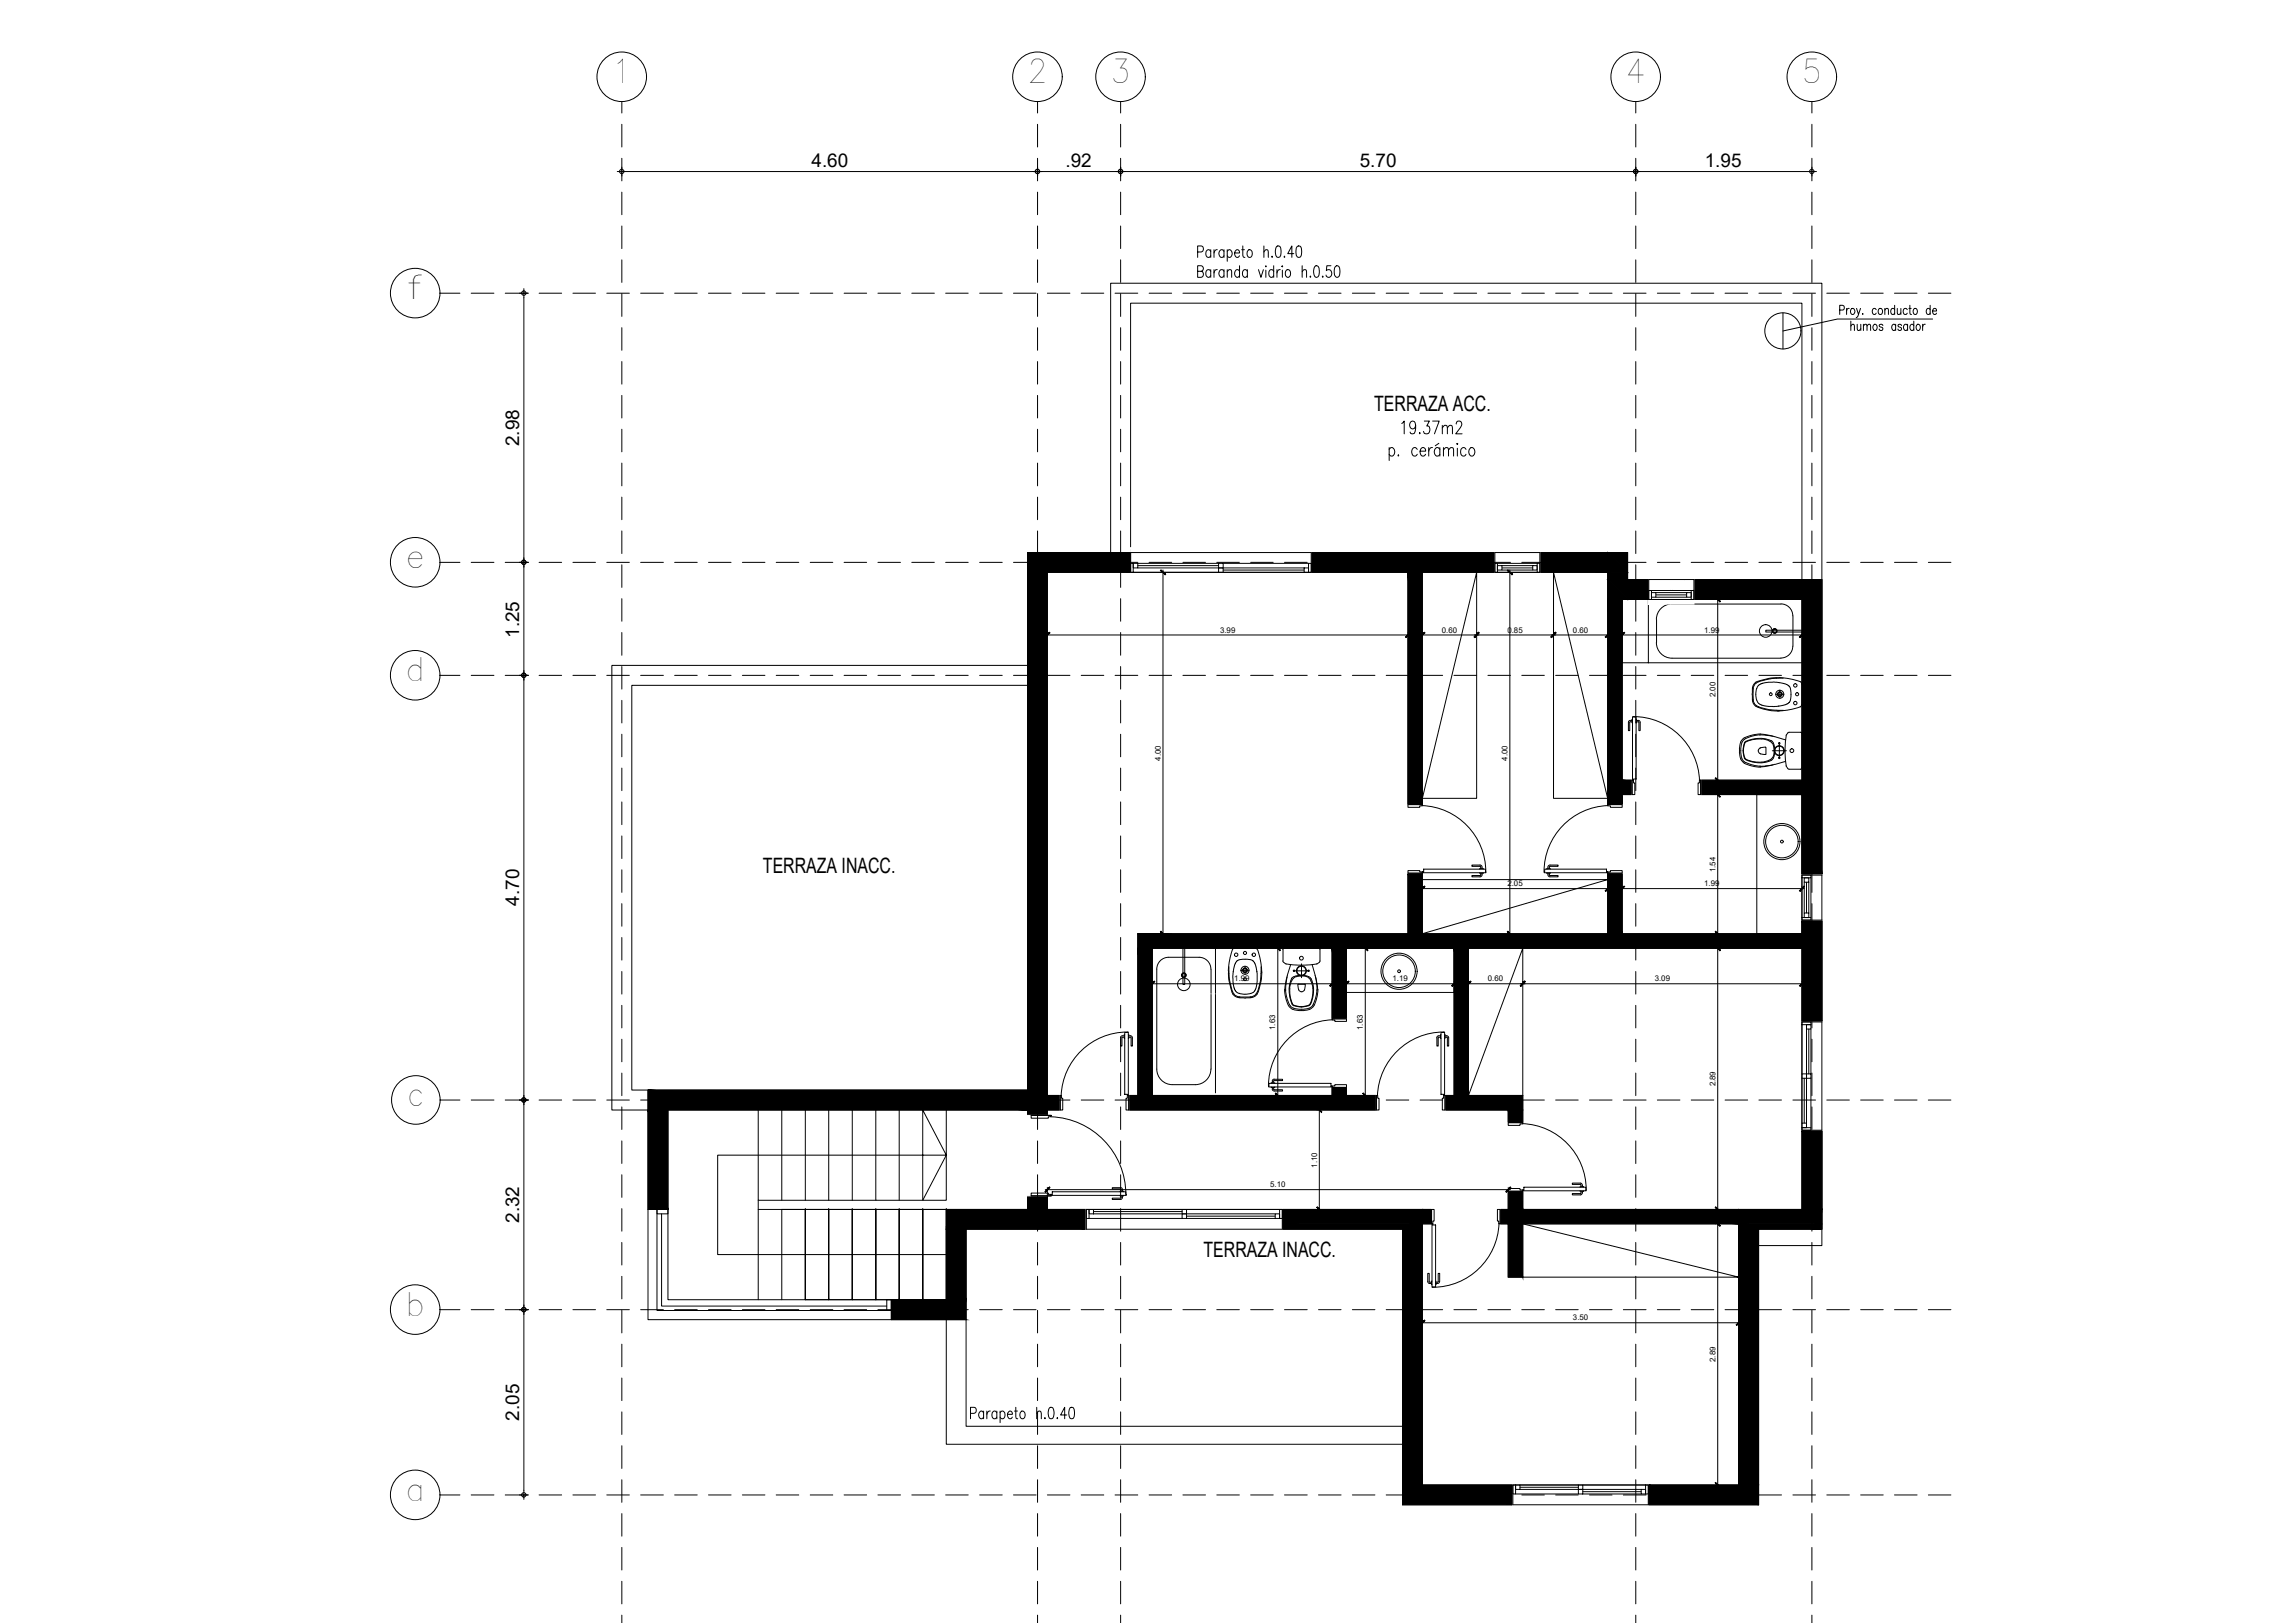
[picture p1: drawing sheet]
<svg xmlns="http://www.w3.org/2000/svg" width="594mm" height="420mm" viewBox="0 0 594 420" stroke-linecap="round" stroke-linejoin="round" font-family="sans-serif">
<defs><g id="words">
<g font-size="8.4">
<text x="158.3" y="21.4">1</text>
<text x="266" y="21.4">2</text>
<text x="287.5" y="21.4">3</text>
<text x="420.8" y="21.4">4</text>
<text x="466.4" y="21.4">5</text>
<text x="104.9" y="77.5">f</text>
<text x="104.9" y="147.2">e</text>
<text x="104.9" y="176.4">d</text>
<text x="105.3" y="286.3">c</text>
<text x="104.9" y="340.6">b</text>
<text x="104.9" y="388.5">a</text>
</g>
<g font-size="5.5">
<text x="355.7" y="106.4">TERRAZA ACC.</text>
<text x="197.5" y="226">TERRAZA INACC.</text>
<text x="311.5" y="325.3">TERRAZA INACC.</text>
</g>
<g font-size="4.9">
<text x="210.1" y="43.2">4.60</text>
<text x="275.8" y="43.2">.92</text>
<text x="352" y="43.2">5.70</text>
<text x="441.3" y="43.2">1.95</text>
<text x="134.4" y="115.5" transform="rotate(-90 134.4 115.5)">2.98</text>
<text x="134.4" y="165.1" transform="rotate(-90 134.4 165.1)">1.25</text>
<text x="134.4" y="234.5" transform="rotate(-90 134.4 234.5)">4.70</text>
<text x="134.4" y="316.6" transform="rotate(-90 134.4 316.6)">2.32</text>
<text x="134.4" y="367.7" transform="rotate(-90 134.4 367.7)">2.05</text>
</g>
<g font-size="2">
<text x="315.8" y="163.7">3.99</text>
<text x="373.2" y="163.7">0.60</text>
<text x="390.2" y="163.7">0.85</text>
<text x="407.2" y="163.7">0.60</text>
<text x="441.1" y="163.7">1.99</text>
<text x="444" y="180.6" transform="rotate(-90 444 180.6)">2.00</text>
<text x="300.5" y="196.9" transform="rotate(-90 300.5 196.9)">4.00</text>
<text x="390.2" y="196.9" transform="rotate(-90 390.2 196.9)">4.00</text>
<text x="444" y="225.8" transform="rotate(-90 444 225.8)">1.54</text>
<text x="390.2" y="229.4">2.05</text>
<text x="441.1" y="229.4">1.99</text>
<text x="319.5" y="254">1.99</text>
<text x="360.4" y="254">1.19</text>
<text x="385.2" y="254">0.60</text>
<text x="428.3" y="254">3.09</text>
<text x="330.1" y="266.6" transform="rotate(-90 330.1 266.6)">1.63</text>
<text x="352.8" y="266.6" transform="rotate(-90 352.8 266.6)">1.63</text>
<text x="444" y="281.3" transform="rotate(-90 444 281.3)">2.89</text>
<text x="340.9" y="302.3" transform="rotate(-90 340.9 302.3)">1.10</text>
<text x="328.8" y="307.3">5.10</text>
<text x="407.2" y="341.8">3.50</text>
<text x="444" y="352.6" transform="rotate(-90 444 352.6)">2.89</text>
</g>
</g></defs>
<!-- layer: 01MUEBLES251 -->
<g fill="none" stroke="#000" stroke-width=".26">
<path d="M461.5 81v9.3M287.5 143v-69.7h184.1v249.2h-16.4M292.7 143v-64.5h173.7v71.5M382.2 148.2v58.5h-14zM402.1 148.2l14.1 58.5h-14.1zM419.9 155.2h6.8v16.4h-6.8zM426.7 155.2h39.7M464.1 159.4a3.1 3.1 0 0 0-3.1-3.1l-28.2 .1a4 4 0 0 0-4 4M464.1 159.4v7.9M266 172.3h-107.6v115.1h9.3M266 177.4h-102.5v104.8h4.2M426.7 171.6h39.7"/>
<path d="M428.8 160.4v5.9a4 4 0 0 0 4 4.1h28.2M453.8 179.7h.1M454.7 178.2a5.4 5.4 0 0 0 0 3.1M455.1 176.4a2.71 2.71 0 0 0-1.5 2.8v.9a3.1 3.1 0 0 0 1.1 2.9 15 15 0 0 0 11.3 0M460.3 176.7l1.8 .3 .9 .5 .4 .5 .2 1.2v1.5l-.4 1.1-.9 .6-2 .4M460.5 176.7l-2.8-.1-1.5 .3-1 .5-.4 .9M460.5 175.5h-2l-3.4 .9M460.5 175.4a16.4 16.4 0 0 1 5.7 1.2l.2 .5M461.6 175.6l-3.4 .1-2.3 .6a2.36 2.36 0 0 0-2.1 2.4v2.2a2.04 2.04 0 0 0 .7 1.7M464.1 167.3a3.1 3.1 0 0 1-3.1 3M466.4 163.2h-9.3v.4h9.3M466.4 177.1v5.3"/>
<path d="M450.6 196.5a5.1 5.1 0 0 0 4.5 2.1h.6M450.9 192.2a6 6 0 0 0 .4 4.8l.6 .4M451.2 194.3l.4 1.9M451.5 196.2l.5 .5M451.6 192.4l-.4 1.9M451.6 192.4a5.2 5.2 0 0 0 0 3.8M451.9 197.4l2.1 .7 1.7 .3M452 196.7l2.3 .7M454.3 191.2a4.1 4.1 0 0 0-2.8 1.2M454.3 191.3a6.7 6.7 0 0 1 4.4 .6M454.6 182.6l.7 .4M454.8 181.2l.3 .7 1 .7 1.6 .3 2.8-.1"/>
<path d="M455.1 194.4a1.53 1.53 0 0 0 2 .8M455.3 183l2.9 .8 3.4 .1M455.5 190.3l3.5 .3M455.6 193.6l-.3 .3-.2 .5M455.6 195.2h.1M455.7 193.6h-.1M455.7 190.2a6.4 6.4 0 0 0-4.6 1.7l-.2 .3M456.1 191.3l1.9 .5M456.1 191.3a7.2 7.2 0 0 0-4.4 1l-.1 .1M457.1 193.5l-1.4 .1M457.1 193.5v1.7M458 191.8l.6 .5 .5 .6"/>
<path d="M458.7 191.9l.3 .4M458.8 194.4h3.6M459 198l-3.5 .4M459 192.9l.1 .4a2.83 2.83 0 0 1-2.6 3.9 7 7 0 0 1-4.8-.9l-.1-.2M459 192.4l.4 1.9M459.4 194.3a2.54 2.54 0 0 1-2.6 3.1h-2.5M460.6 184l-.5 .1M460.6 192.5v3.7M462.2 197.1l-4 1.1-2.5 .3M462.3 191.6l-2.9-.9a9 9 0 0 0-8.4 .8 6.3 6.3 0 0 0-.4 5M462.3 198.2l.1 .2M462.4 190.5l-.3 3.1 .3 4.6"/>
<path d="M462.4 190.3l-.1 .1M462.4 198.4l.4 .6M462.8 199l.3 .1M463.1 189.6l-.7 .6M463.1 189.6l3.2 .1M466.3 199l-3.2 .1M466.4 189.7l.1 .3M466.4 182.4l-.4 .6M466.4 189.9v9.1M454.8 205.7h11.6v36h-11.6zM368.2 227.7h48l-48 14M298.3 245.5v37.4"/>
<path d="M302.5 247.8a3.1 3.1 0 0 0-3.1 3.1v25.9a4 4 0 0 0 4.1 4h5.9a4 4 0 0 0 4.1-4v-19.4M302.5 247.8h7.9a3.1 3.1 0 0 1 3.1 3.1v6.3M306.2 245.5v9.3h.5v-9.3M314.6 245.5v11.7M314.6 257.4v25.5M318 251.4a15.9 15.9 0 0 0 1.1 5.9M318.1 250.3v1.7M318.1 252l.1 1.5M318.2 253.5l.8 3.1M319 256.6l.4 .7M319.1 257.3l.9 .8 .9 .2M319.2 251.6l.3-1.7 .6-1 .5-.4 1.1-.2 2 .1 .6 .3 .7 1.1 .3 1.8"/>
<path d="M319.2 251.5l-.1 1.7 .3 2.5 .6 1.1 .8 .4M319.4 257.3l.6 .5 .8 .3M320.7 257.2a5.4 5.4 0 0 0 3.1 0M320.8 258l.1 .1M320.9 258.3h2.7M322.3 258.1h.1M323.8 258l-2.8 .1M325.1 257.3l-.6 .5-.7 .3M325.3 251.5l.1 2.6-.2 1.6-.4 .9-1 .6M325.5 245.9l-.6-.5-5.5 .1a10.8 10.8 0 0 0-1.4 5.2v.7M325.5 256.6l-.4 .7M325.5 245.9a19.2 19.2 0 0 1 1.1 5.5"/>
<path d="M325.7 256.8a2.08 2.08 0 0 1-2.1 1.5M326.3 253.5l-.7 3.2M326.4 250.3l-.1 3.2M326.6 251.3v.5M326.6 251.4l-.1 2-.8 3.4M332.1 248.8l.2 .3M332.1 245.8v3M332.3 249.1l.5 .4M332.5 245.5h8.8M332.5 256.2a8.4 8.4 0 0 0 1.5 4.7 6.3 6.3 0 0 0 5.1 .4M332.5 245.4l-.3 .1-.1 .3M332.8 256.2a6.4 6.4 0 0 0 1.7 4.6 6.6 6.6 0 0 0 4.4 .2"/>
<path d="M332.8 249.5l.2 .1M332.9 254.8l-.1 1.6M333.2 252.9l-.3 1.8M333.3 252.5l-.7 3.7M333.9 255.8l.1 2.4 .6 1.6M334.1 249.7l-.9 2.8M334.3 253.4a4.1 4.1 0 0 1 5.1 0 8.2 8.2 0 0 1-.1 6.5M334.3 253.4a8 8 0 0 0 .4 6.9l.2 .1M334.3 253.9l-.5 1.9M334.6 259.9a4.2 4.2 0 0 0 4.1 .3M335.1 251.3h3.6M336.1 254.8l.1 1.4"/>
<path d="M336.1 254.8h1.7M336.2 256.2a.81 .81 0 0 0 .7 .5 .81 .81 0 0 0 .8-.5M336.9 252.7a2.19 2.19 0 0 0-2.5 1.2M336.9 252.7a2.44 2.44 0 0 1 2.8 2.3l.2 .8M336.9 249.5v3.6M337.7 256.2v.1M337.8 254.8l-.1 1.4M339.1 259.9l-.4 .4M339.2 259.9l-.5 .5M339.7 249.7l.8 2.8M339.8 255.8l-.1 2.4-.5 1.6M340.4 252.5l.7 3.7"/>
<path d="M340.5 252.9l.3 1.8M340.8 254.8l.1 1.6M340.9 256.2a6.8 6.8 0 0 1-1.7 4.6l-.2 .2M341 249.5l-3.3 .4-4.7-.3M341.2 256.2a6.9 6.9 0 0 1-1.8 4.9l-.3 .2M341.3 245.4l.3 .1M341.5 249.1l-.5 .4M341.6 245.6l.1 .2M341.7 245.8v3l-.2 .3M348.5 245.5h27.9v11.4h-27.9zM338.7 260.3a5.2 5.2 0 0 1-3.8 0M380.1 283.6l14.1-38.1v38.1"/>
<path d="M394.2 316.8l55.9 13.8h-55.9M245 341.6v32.3h118.1M250.1 341.6v27.6h113"/>
<circle cx="461.5" cy="85.7" r="4.7"/>
<circle cx="457.1" cy="163.3" r="1.63"/>
<circle cx="458.4" cy="179.7" r=".36"/>
<circle cx="459.4" cy="163.3" r=".61"/>
<circle cx="459.4" cy="163.3" r=".53"/>
<circle cx="459.4" cy="163.3" r=".49"/>
<circle cx="460.7" cy="179.7" r="1.04"/>
<circle cx="460.7" cy="179.7" r=".53"/>
<circle cx="464.7" cy="177.4" r=".44"/>
<circle cx="465.2" cy="179.7" r=".4"/>
<circle cx="460.6" cy="194.3" r="1.29"/>
<circle cx="460.6" cy="194.3" r="1.16"/>
<circle cx="460.6" cy="196.2" r=".19"/>
<circle cx="460.6" cy="192.4" r=".19"/>
<circle cx="463.8" cy="194.3" r=".49"/>
<circle cx="464.7" cy="182" r=".44"/>
<circle cx="461.3" cy="217.9" r="4.7"/>
<circle cx="461.3" cy="217.9" r="4.2"/>
<circle cx="461.3" cy="217.9" r=".36"/>
<circle cx="306.4" cy="252.5" r=".61"/>
<circle cx="306.4" cy="252.5" r=".49"/>
<circle cx="306.4" cy="252.5" r=".53"/>
<circle cx="306.4" cy="254.8" r="1.63"/>
<circle cx="320" cy="247.2" r=".44"/>
<circle cx="322.3" cy="253.5" r=".36"/>
<circle cx="322.3" cy="246.7" r=".4"/>
<circle cx="322.3" cy="251.2" r=".53"/>
<circle cx="322.3" cy="251.2" r="1.04"/>
<circle cx="324.6" cy="247.2" r=".44"/>
<circle cx="335" cy="251.3" r=".19"/>
<circle cx="336.9" cy="248.1" r=".49"/>
<circle cx="336.9" cy="251.3" r="1.16"/>
<circle cx="336.9" cy="251.3" r="1.29"/>
<circle cx="338.7" cy="251.3" r=".19"/>
<circle cx="362.2" cy="251.4" r="4.7"/>
<circle cx="362.2" cy="251.4" r="4.2"/>
<circle cx="362.2" cy="251.4" r=".36"/>
</g>
<!-- layer: 0-VISTA 2 -->
<g fill="none" stroke="#000" stroke-width=".26">
<path d="M196.3 287.4v23.3h30.4M202.4 287.4v23.3M208.5 287.4v23.3M214.5 287.4v23.3M220.6 287.4v23.3M226.7 287.4v23.3h12.2l6.1-11.7M232.8 287.4v23.3M245 287.4v23.3h-6.1v-23.3l6.1 11.6h-59.2v25.8h59.2M196.3 313.1h48.7M196.3 310.7v25.8M208.5 313.1h.1M208.5 313.1v23.4h6"/>
<path d="M208.5 313.1h6v23.4M208.5 313.1v23.4M214.5 313.1h.1M214.5 313.1v23.4h6.1M214.5 313.1h6.1v23.4M214.5 313.1v23.4M220.6 313.1h.1M220.6 313.1v23.4h6.1M220.6 313.1h6.1v23.4M220.6 313.1v23.4M226.7 313.1v23.4h6.1M226.7 313.1h.1"/>
<path d="M226.7 313.1h6.1v23.4M226.7 313.1v23.4M232.8 313.1v23.4h6.1M232.8 313.1h.1M232.8 313.1h6.1v23.4M232.8 313.1v23.4M238.9 313.1h6.1v23.4h-6.1v-23.4v23.4M238.9 313.1h.1M245 313.1h.1M202.4 336.5v-23.4h6.1v23.4M208.5 336.5h.1M214.5 336.5h.1"/>
<path d="M220.6 336.5h.1M226.7 336.5h.1M232.8 336.5h.1M238.9 336.5h.1"/>
</g>
<!-- layer: 01MUEBLES251-RefEdit0 -->
<g fill="none" stroke="#000" stroke-width=".26">
<path d="M459.7 179.7h2.1M460.7 178.7v2.1M321.2 251.2h2.2M322.3 250.1v2.2"/>
<circle cx="460.7" cy="179.7" r=".61"/>
<circle cx="460.7" cy="179.7" r=".49"/>
<circle cx="322.3" cy="251.2" r=".61"/>
<circle cx="322.3" cy="251.2" r=".49"/>
</g>
<!-- layer: 0-TEXTO -->
<g fill="none" stroke="#000" stroke-width=".26">
<path d="M310 65.2h1a.82 .82 0 0 0 .5-.7 .82 .82 0 0 0-.5-.8h-1v2.9M310 70.2l1.3-.1 .2-.5-.2-.6-1.3-.2v3h1a.82 .82 0 0 0 .5-.8 .82 .82 0 0 0-.5-.8M313.4 65.1l-.4-.5a1.01 1.01 0 0 0-.9 1 1.01 1.01 0 0 0 .9 1l.4-.4M313.4 70.2l-.2-.3a.94 .94 0 0 0-1.1 .6 .94 .94 0 0 0 .3 1.1l.6 .2 .4-.4M313.4 64.6v2M313.4 69.8v2M314.3 64.6v2M314.3 69.8v2M315.1 64.6a.85 .85 0 0 0-.8 .9M315.1 69.8a.77 .77 0 0 0-.8 .9M316.8 65.1l-.4-.5a1 1 0 0 0-.9 1 1 1 0 0 0 .9 1l.4-.4M316.8 70.2l-.4-.4a1 1 0 0 0-.9 1 1 1 0 0 0 .9 1l.4-.4"/>
<path d="M316.8 64.6v2M316.8 69.8v2M317.7 65.1l.4-.5a1.01 1.01 0 0 1 .9 1 1.01 1.01 0 0 1-.9 1l-.4-.4M317.7 70.4l.5-.6 .5 .1 .1 1.9M317.7 64.6v3M317.7 69.8v2M319.6 65.5h1.3l-.1-.6a.5 .5 0 0 0-.9-.1 1.05 1.05 0 0 0-.3 1.1 1.05 1.05 0 0 0 .8 .7l.5-.4M320.9 70.2l-.5-.4a1.01 1.01 0 0 0-.8 1 1.01 1.01 0 0 0 .8 1l.5-.4M320.9 68.8v3M321.4 64.6h.7M321.7 63.7v2.4l.1 .4 .5 .1M322.9 70.2l-.4-.4a1.01 1.01 0 0 0-.9 1 1.01 1.01 0 0 0 .9 1l.4-.4"/>
<path d="M322.9 69.8v2M323.1 64.8l.2-.2a1.01 1.01 0 0 1 .9 1 1.01 1.01 0 0 1-.9 1 1.24 1.24 0 0 1-.2-1.8zM325.8 69.8l.6 2 .6-2M327.2 65.2l.5-.6 .5 .2 .1 1.8M327.2 63.7v2.9M327.7 68.8v.3zM327.7 69.9v1.9M329.3 66.3v.3zM329.7 70.2l-.4-.4a1.01 1.01 0 0 0-.9 1 1.01 1.01 0 0 0 .9 1l.4-.4M329.7 68.8v3M330.5 63.8l.5-.1a1.38 1.38 0 0 1 .6 1.7l-.3 1.1-.5 .1a1.82 1.82 0 0 1-.5-2.4zM330.6 69.8v2"/>
<path d="M331.4 69.8a.77 .77 0 0 0-.8 .9M331.9 68.8v.3zM331.9 69.9v1.9M332.5 66.3v.3zM333 69.9l.2-.1a1.01 1.01 0 0 1 .9 1 1.01 1.01 0 0 1-.9 1 1.28 1.28 0 0 1-.2-1.9zM334.9 65.7h-1.6l1.1-2v2.9M335.8 63.8l.5-.1a1.38 1.38 0 0 1 .6 1.7l-.3 1.1-.5 .1a1.38 1.38 0 0 1-.6-1.7zM337.1 70.4l.5-.6 .5 .1 .1 1.9M337.1 68.8v3M339.2 71.5v.3zM340.4 69l.5-.2a1.48 1.48 0 0 1 .6 1.7l-.3 1.1-.5 .2a2.28 2.28 0 0 1-.3-2.8zM342.3 71.6h.2l-.1 .2z"/>
<path d="M344.5 68.8h-1l-.2 1.3a.84 .84 0 0 1 1.1-.2 .84 .84 0 0 1 .3 1.1 .78 .78 0 0 1-.5 .8 .78 .78 0 0 1-.9-.3v-.3M345.7 69l.5-.2a1.48 1.48 0 0 1 .7 1.7l-.3 1.1-.6 .2a2.28 2.28 0 0 1-.3-2.8zM478 79.8v1.6M478.7 79.8l-.4 .1-.3 .6M479.3 79.9a.72 .72 0 0 1 .9 .7 .72 .72 0 0 1-.9 .7l-.3-.6zM480.6 79.8l.5 1.6 .5-1.6M486.4 79.9a.72 .72 0 0 1 .9 .7 .72 .72 0 0 1-.9 .7l-.2-.6zM487.9 79.8v1.6M490.4 79v2.4M491.1 79.8l.1 1.5 .4 .1 .5-.4M492.1 79.8v1.6M494.1 79.8h.6"/>
<path d="M494.4 79v2l.1 .3 .3 .1M495.5 79.9a.77 .77 0 0 1 .9 .6 .77 .77 0 0 1-.5 .9l-.4-.1-.2-.2-.1-.6zM499.6 79v2.4M476.2 80.3l1-.1 .2-.4a.59 .59 0 0 0-.4-.8h-.8v2.4M479.1 84.4l.4-.5 .4 .2 .1 1.5M479.1 83.1v2.5M480.8 83.9v1.5l.5 .2 .4-.5M481.1 81.4l-.2 .5-.4 .3M481.7 83.9v1.7M482.2 81.2v.2zM482.4 84.4l.4-.5 .4 .2 .1 1.5M482.4 83.9v1.7"/>
<path d="M483.3 84.4l.4-.5 .4 .2 .1 1.5M485.1 84.1a.77 .77 0 0 1 .9 .5 .77 .77 0 0 1-.5 1 .84 .84 0 0 1-.7-.6 .84 .84 0 0 1 .3-.9zM485.7 80.2l-.2-.3a.77 .77 0 0 0-.9 .6 .77 .77 0 0 0 .5 .9l.4-.1 .2-.2M487.4 84.3l-.1-.2a.55 .55 0 0 0-.9 .2l.3 .3 .6 .2v.6a.54 .54 0 0 1-.9-.2M487.9 80.3l.4-.5 .5 .1v1.5M490.4 80.2l-.1-.3a.77 .77 0 0 0-.9 .6 .77 .77 0 0 0 .5 .9l.4-.1 .1-.2M490.7 84.3l-.2-.2a.77 .77 0 0 0-.9 .5 .77 .77 0 0 0 .5 1h.3l.3-.4M490.7 83.9v1.7M492.2 84.3a.48 .48 0 0 0-.4-.4 .48 .48 0 0 0-.5 .4l.2 .3 .6 .2 .1 .4a.47 .47 0 0 1-.4 .4 .47 .47 0 0 1-.5-.4M493.7 80.2l-.2-.3a.72 .72 0 0 0-.9 .7 .72 .72 0 0 0 .9 .7l.2-.2M493.8 84.3l-.2-.2a.78 .78 0 0 0-1 .5 .78 .78 0 0 0 .6 1h.3l.3-.4M493.8 83.9v1.7"/>
<path d="M495.4 84.3l-.2-.2a.77 .77 0 0 0-.9 .5 .77 .77 0 0 0 .5 1h.3l.3-.4M495.4 83.1v2.5M496.2 84.1a.77 .77 0 0 1 1 .5 .77 .77 0 0 1-.5 1 .84 .84 0 0 1-.7-.6 .84 .84 0 0 1 .2-.9zM497.7 83.9v1.7M498.4 83.9a.64 .64 0 0 0-.7 .7M499.6 80.2l-.1-.3a.77 .77 0 0 0-1 .6 .77 .77 0 0 0 .5 .9l.5-.1 .1-.2M500.3 80.5h1l-.2-.6a.77 .77 0 0 0-.9 .6 .77 .77 0 0 0 .5 .9l.4-.1 .2-.2M500.3 82.6h-24.7l-14.1 3.1M359.6 116.3l.5-.4a1.11 1.11 0 0 1 .9 1.1 1.11 1.11 0 0 1-.9 1.1l-.5-.5M359.6 115.9v3.3M362 117.8v.3zM362.9 109.6l.6-.6v3.3"/>
<path d="M366.5 110.1l-.2 .5a.69 .69 0 0 1-1 .3 .99 .99 0 0 1-.4-1.2 .99 .99 0 0 1 1.2-.6 3.2 3.2 0 0 1 0 3.1 .69 .69 0 0 1-1.1-.4M366.9 116.3l-.5-.4a1.11 1.11 0 0 0-1 1.1 1.11 1.11 0 0 0 1 1.1l.5-.5M367.5 112v.3zM367.6 116.8h1.4a.7 .7 0 0 0-.4-.9 .7 .7 0 0 0-.9 .4 1.11 1.11 0 0 0 .8 1.8l.5-.5M368.7 109h1.3l-.7 1.3h.4a1.17 1.17 0 0 1-.3 2l-.7-.1-.2-.5M369.8 115.9v2.2M370.8 115.9a.91 .91 0 0 0-1 .9M370.9 109h1.6l-1.2 3.3M372.5 114.8l-1 .6M372.7 116.3l-.4-.4a1.11 1.11 0 0 0-1 1.1 1.11 1.11 0 0 0 1 1.1l.4-.5M372.7 115.9v2.2M373.4 110.7l.5-.6 .7 .2 .1 2"/>
<path d="M373.4 110.1v2.2M373.6 116.5l.6-.6 .7 .1 .1 2.1M373.6 115.9v2.2M374.7 110.7l.6-.6 .6 .2 .1 2M375 116.5l.6-.6 .6 .1 .1 2.1M377 109.8l.1-.5a.77 .77 0 0 1 1.1-.1 .77 .77 0 0 1 .1 1.1l-1.5 2h1.7M377.2 114.8v.3zM377.2 116v2.1M379.5 116.3l-.5-.4a1.11 1.11 0 0 0-.9 1.1 1.11 1.11 0 0 0 .9 1.1l.5-.5M380.6 116l.2-.1a1.11 1.11 0 0 1 1 1.1 1.11 1.11 0 0 1-1 1.1 1.3 1.3 0 0 1-.2-2.1zM251.2 365.9h1a.82 .82 0 0 0 .5-.8 .82 .82 0 0 0-.5-.8h-1v3M254.6 365.7l-.4-.4a1.01 1.01 0 0 0-.9 1 1.01 1.01 0 0 0 .9 1l.4-.4"/>
<path d="M254.6 365.3v2M255.5 365.3v2M256.3 365.3a.85 .85 0 0 0-.8 .8M258 365.7l-.4-.4a1.01 1.01 0 0 0-.8 1 1.01 1.01 0 0 0 .8 1l.4-.4M258 365.3v2M258.9 365.7l.4-.4a1.01 1.01 0 0 1 .9 1 1.01 1.01 0 0 1-.9 1l-.4-.4M258.9 365.3v3M260.8 366.1h1.3l-.1-.5a.5 .5 0 0 0-.9-.1 1.05 1.05 0 0 0-.3 1 1.05 1.05 0 0 0 .8 .8l.5-.4M262.6 365.3h.8M262.9 364.3v2.4l.1 .5 .5 .1M264.3 365.5l.2-.2a1.01 1.01 0 0 1 .9 1 1.01 1.01 0 0 1-.9 1 1.24 1.24 0 0 1-.2-1.8zM268.4 365.9l.5-.6 .5 .2 .2 1.8"/>
<path d="M268.4 364.3v3M270.5 367v.3zM271.7 364.4l.5-.1a1.82 1.82 0 0 1 .5 2.4l-.2 .5-.5 .1a1.82 1.82 0 0 1-.5-2.4zM273.6 367.2h.2zM276.2 366.3h-1.7l1.1-2v3M277 364.4l.5-.1a1.38 1.38 0 0 1 .6 1.7l-.3 1.2-.5 .1a1.82 1.82 0 0 1-.5-2.4z"/>
</g>
<!-- layer: 04 -->
<g fill="#000" stroke="#000" stroke-width=".26">
<path d="M266 148.2l5.1 164.9v-164.9zM266 148.2l5.1 164.9h-5.1z"/>
<path d="M266 143l26.7 5.2v-5.2zM266 143l26.7 5.2h-26.7z"/>
<path d="M364.5 148.2l3.7 60.1v-60.1zM364.5 148.2l3.7 60.1h-3.7z"/>
<path d="M339.4 143l76.8 5.2v-5.2zM339.4 143l76.8 5.2h-76.8z"/>
<path d="M416.2 155.2l3.7 53.1v-53.1zM416.2 155.2l3.7 53.1h-3.7z"/>
<path d="M416.2 143l5.1 5.2v-5.2zM416.2 143l5.1 5.2h-5.1z"/>
<path d="M416.2 148.2l5.1 1.8v-1.8zM416.2 148.2l5.1 1.8h-5.1z"/>
<path d="M416.2 150l5.1 5.2v-5.2zM416.2 150l5.1 5.2h-5.1z"/>
<path d="M421.3 150l45.1 5.2v-5.2zM421.3 150l45.1 5.2h-45.1z"/>
<path d="M466.4 150l5.2 76.5v-76.5zM466.4 150l5.2 76.5h-5.2z"/>
<path d="M419.9 202l46.5 3.7v-3.7zM419.9 202l46.5 3.7h-46.5z"/>
<path d="M364.5 226.1l3.7 15.6v-15.6zM364.5 226.1l3.7 15.6h-3.7z"/>
<path d="M416.2 226.1l3.7 15.6v-15.6zM416.2 226.1l3.7 15.6h-3.7z"/>
<path d="M466.4 238.2l5.2 26.3v-26.3zM466.4 238.2l5.2 26.3h-5.2z"/>
<path d="M294.5 245.5l3.8 38.1v-38.1zM294.5 245.5l3.8 38.1h-3.8z"/>
<path d="M344.8 245.5l3.7 38.1v-38.1zM344.8 245.5l3.7 38.1h-3.7z"/>
<path d="M376.4 245.5l3.7 38.1v-38.1zM376.4 245.5l3.7 38.1h-3.7z"/>
<path d="M294.5 241.7l171.9 3.8v-3.8zM294.5 241.7l171.9 3.8h-171.9z"/>
<path d="M167.7 287.4l5.2 25.7v-25.7zM167.7 287.4l5.2 25.7h-5.2z"/>
<path d="M167.7 282.2l98.3 5.2v-5.2zM167.7 282.2l98.3 5.2h-98.3z"/>
<path d="M271.1 283.6l123.1 3.8v-3.8zM271.1 283.6l123.1 3.8h-123.1z"/>
<path d="M390.4 287.4l3.8 25.7v-25.7zM390.4 287.4l3.8 25.7h-3.8z"/>
<path d="M466.4 292.6l5.2 20.5v-20.5zM466.4 292.6l5.2 20.5h-5.2z"/>
<path d="M245 318.2l5.1 18.3v-18.3zM245 318.2l5.1 18.3h-5.1z"/>
<path d="M245 313.1l36.2 5.1v-5.1zM245 313.1l36.2 5.1h-36.2z"/>
<path d="M331.9 313.1l36.3 3.7v-3.7zM331.9 313.1l36.3 3.7h-36.3z"/>
<path d="M331.9 316.8l36.3 1.4v-1.4zM331.9 316.8l36.3 1.4h-36.3z"/>
<path d="M363.1 318.2l5.1 66.2v-66.2zM363.1 318.2l5.1 66.2h-5.1z"/>
<path d="M390.4 316.8l3.8 13.8v-13.8zM390.4 316.8l3.8 13.8h-3.8z"/>
<path d="M368.2 313.1l81.9 3.7v-3.7zM368.2 313.1l81.9 3.7h-81.9z"/>
<path d="M450.1 318.2l5.1 66.2v-66.2zM450.1 318.2l5.1 66.2h-5.1z"/>
<path d="M450.1 313.1l21.5 3.7v-3.7zM450.1 313.1l21.5 3.7h-21.5z"/>
<path d="M450.1 316.8l21.5 1.4v-1.4zM450.1 316.8l21.5 1.4h-21.5z"/>
<path d="M230.7 336.5l19.4 5.1v-5.1zM230.7 336.5l19.4 5.1h-19.4z"/>
<path d="M363.1 384.4l28.5 5.2v-5.2zM363.1 384.4l28.5 5.2h-28.5z"/>
<path d="M426.7 384.4l28.5 5.2v-5.2zM426.7 384.4l28.5 5.2h-28.5z"/>
</g>
<!-- layer: A-WALL -->
<g fill="none" stroke="#000" stroke-width=".26">
<path d="M266 143v5.2h5.1v164.9h-5.1v-164.9h26.7v-5.2zM339.4 143h76.8v5.2h-76.8zM364.5 148.2h3.7v60.1h-3.7zM416.2 143h5.1v12.2h-5.1zM416.2 155.2h3.7v53.1h-3.7zM421.3 150h45.1v5.2h-45.1zM466.4 150h5.2v76.5h-5.2zM419.9 202h46.5v3.7h-46.5zM364.5 226.1h3.7v15.6h-3.7zM416.2 226.1h3.7v15.6h-3.7zM466.4 238.2h5.2v26.3h-5.2zM294.5 241.7h171.9v3.8h-171.9z"/>
<path d="M294.5 245.5h3.8v38.1h-3.8zM344.8 245.5h3.7v38.1h-3.7zM376.4 245.5h3.7v38.1h-3.7zM167.7 282.2h98.3v5.2h-98.3zM167.7 287.4h5.2v25.7h-5.2zM271.1 283.6h123.1v3.8h-123.1zM390.4 287.4h3.8v25.7h-3.8zM466.4 292.6h5.2v20.5h-5.2zM245 313.1h36.2v5.1h-36.2zM245 318.2h5.1v18.3h-5.1zM331.9 313.1h36.3v5.1h-36.3zM363.1 318.2h5.1v66.2h-5.1z"/>
<path d="M368.2 313.1h81.9v3.7h-81.9zM390.4 316.8h3.8v13.8h-3.8zM450.1 318.2h5.1v66.2h-5.1zM450.1 313.1h21.5v5.1h-21.5zM230.7 336.5h19.4v5.1h-19.4zM363.1 384.4h28.5v5.2h-28.5zM426.7 384.4h28.5v5.2h-28.5z"/>
</g>
<!-- layer: A-GENM -->
<g fill="none" stroke="#fff" stroke-width=".26">
<path d="M339.4 141.9v7.5M386.9 141.9v7.5M426.8 148.9v7.5M361.9 208.3v17.8M440.2 208.3h-17.7v17.8M465.3 226.5h7.5M351.1 263.7v17.8M264.8 288.8v20.8M274.4 289.9h17.8M356.3 289.9h17.8M387.9 290.6v17.8M465.3 292.6h7.5"/>
<path d="M281.2 311.9v7.5M370.6 310.5h17.7M391.6 383.2v7.5"/>
</g>
<g fill="#fff" stroke="#fff" stroke-width=".26">
<path d="M343.6 263.7l7.5 17.8h-7.5zM343.6 263.7l7.5 17.8v-17.8z"/>
<path d="M356.3 282.4l17.8 7.5v-7.5zM356.3 282.4l17.8 7.5h-17.8z"/>
<path d="M274.4 282.4l17.8 7.5v-7.5zM274.4 282.4l17.8 7.5h-17.8z"/>
<path d="M273.2 288.8l-8.4 20.8h8.4zM264.8 288.8h8.4l-8.4 20.8z"/>
<path d="M395.3 290.6l-7.4 17.8h7.4zM387.9 290.6h7.4l-7.4 17.8z"/>
<path d="M370.6 310.5v7.5h17.7zM370.6 310.5h17.7v7.5z"/>
<path d="M422.5 200.8h17.7l-17.7 7.5zM422.5 208.3h17.7v-7.5z"/>
<path d="M292.7 141.9l46.7 7.5h-46.7zM292.7 141.9l46.7 7.5v-7.5z"/>
<path d="M465.3 226.5v11.7h7.5zM465.3 226.5h7.5v11.7z"/>
<path d="M465.3 264.5h7.5l-7.5 28.1zM472.8 264.5l-7.5 28.1h7.5z"/>
<path d="M391.6 383.2h35.1v7.5zM391.6 383.2v7.5h35.1z"/>
<path d="M281.2 311.9h50.7v7.5zM281.2 311.9v7.5h50.7z"/>
<path d="M386.9 149.4h11.7v-7.5zM386.9 141.9h11.7l-11.7 7.5z"/>
<path d="M426.8 156.4h11.7v-7.5zM426.8 148.9h11.7l-11.7 7.5z"/>
<path d="M369.4 208.3l-7.5 17.8h7.5zM361.9 208.3h7.5l-7.5 17.8z"/>
<path d="M415 208.3l7.5 17.8h-7.5zM415 208.3l7.5 17.8v-17.8z"/>
</g>
<!-- layer: 02 -->
<g fill="none" stroke="#000" stroke-width=".26">
<path d="M422.5 186.5h-.6l-.3 .3-.1 2.3h.4v-2.2h.6M422.6 185.5l.9 .1v16.1l-.7 .1h-.2zM422.6 186.2v1M423.5 186.2v1M423.6 186.5h.6l.3 .3 .1 2.3h-.4v-2.2h-.6M364.5 208.3h3.7v.3h-.7v.4h-3zM416.2 208.3h3.7v.7h-3v-.4h-.7zM422.5 202h.3v.7h.4v3h-.7zM439.9 202h.3v3.7h-.6v-3h.3zM364.5 225.4h3v.3h.7v.4h-3.7zM368.5 225h16l.2 .9h-16.3zM383 225.9h.9"/>
<path d="M383 225h.9M383.3 224.9l-.1-.6h-2.2v-.4l2.3 .1 .3 .3v.6M383.3 226.1v.4M383.3 226.5l-.2 .2h-2.1v.3h2.1l.4-.2 .1-.3M383.6 226.1v.4M399.9 225h16l.1 .9h-16.3zM400.4 225.9h.9M400.4 225h.9M400.7 226.5l.3 .5h2.3v-.3h-2.1l-.2-.2M400.7 226.1v.4M401 224.5l.2-.2h2.1v-.4l-2.3 .1-.3 .3v.6M401.1 224.5v.4"/>
<path d="M401.1 226.1v.4M416.2 225.7h.7v-.3h3v.7h-3.7zM290.1 268.7v2.1h.3v-2.1M291 268.5h-.5l-.1 .2M291 268.1l-.6 .1-.4 .5M291.1 267.3l1-.1v16.2l-1-.1zM291.1 267.9v.9M292.1 267.9v.9M292.2 268.5h.4M292.2 268.1h.4M292.6 268.1l.5 .4v2.3h-.3v-2.1l-.2-.2M329.4 279.9v.4"/>
<path d="M329.7 279.9v.4M329.9 279.7l-.2 .2M329.9 279.7h2.1v-.3h-2.3l-.4 .5M344.8 263.7h3.7v.7h-3v-.3h-.7zM372 268.7v2.1h.3v-2.1M372.9 268.5h-.5l-.1 .2M372.9 268.1l-.7 .1-.3 .5M373 267.3l.9-.1v16.2l-.9-.1zM373 267.9v.9M373.9 267.9v.9M374.1 268.1l.6 .1 .3 .3v2.3h-.3l-.1-2.2-.5-.1M266.9 288.8h5.2v.3h-.7v.4h-4.5z"/>
<path d="M274.4 283.6h.4v.7h.3v3.1h-.7zM291.8 283.6h.4v3.8h-.7v-3.1h.3zM328.5 280.5h16l.1 .9h-16.2zM329.1 281.4h.9M329.1 280.5h.9M329.3 281.9l.4 .5h2.3v-.3h-2.1l-.2-.2M329.4 281.5v.4M329.7 281.5v.4M344.8 281.1h.7v-.3h3v.7h-3.7zM356.3 283.6h.3v.7h.4v3.1h-.7zM373.7 283.6h.4v3.8h-.7v-3.1h.3zM390.4 290.6h3.8v.4h-.7v.3h-3.1z"/>
<path d="M266.9 308.9h4.5v.3h.7v.4h-5.2zM272.4 308.5h19l.2 1h-19.3zM289.9 309.5h.9M289.9 308.5h.9M290 307.4l.5 .4v.6M290 307.5h-2.1v.3h2.2l.1 .6M290.2 309.6l-.1 .6h-2.2v.3h2.3l.3-.3v-.6M370.6 313.1h.6v3h-.3v.7h-.3zM370.7 317l.9 .1v16.1h-.7h-.2zM387.6 313.1h.7v3.7h-.3v-.7h-.4zM390.4 307.7h3.1v.4h.7v.3h-3.8zM394.5 307.3h16l.1 1h-16.3z"/>
<path d="M409 308.3h.9M409 307.3h.9M409.3 308.4l-.2 .6h-2.1v.3h2.1l.3-.1 .2-.4M409.6 306.8l-.2-.4-.3-.1h-2.1v.3h2.1l.2 .6M409.6 306.8v.4M409.6 308.4v.4M369.6 331.8v-2.2h.4v2.2M369.6 331.7l.1 .4 .4 .2M369.9 331.7l.2 .2M370.1 331.9h.5M370.1 332.3h.5M370.7 331.6v1"/>
<path d="M371.6 331.6v1M372.3 331.8v-2.2h.4v2.2M372.3 331.7l-.1 .2h-.5M372.6 331.7l-.3 .5-.6 .1"/>
<circle cx="422.7" cy="201.9" r=".11"/>
<circle cx="368.3" cy="225.8" r=".11"/>
<circle cx="416" cy="225.8" r=".11"/>
<circle cx="291.9" cy="283.5" r=".11"/>
<circle cx="344.7" cy="281.2" r=".11"/>
<circle cx="373.8" cy="283.5" r=".11"/>
<circle cx="272.2" cy="309.3" r=".11"/>
<circle cx="370.8" cy="316.9" r=".11"/>
<circle cx="394.2" cy="308.1" r=".11"/>
</g>
<!-- layer: 03 -->
<g fill="none" stroke="#000" stroke-width=".3">
<path d="M292.7 143v5.2M339.4 143v5.2M386.9 143v5.2M398.6 143v5.2M426.8 150v5.2M438.5 150v5.2M364.5 208.3h3.7M416.2 208.3h3.7M422.5 202v3.7M440.2 202v3.7M364.5 226.1h3.7M416.2 226.1h3.7"/>
<path d="M466.4 226.5h5.2M466.4 238.2h5.2M344.8 263.7h3.7M466.4 264.5h5.2M266.9 288.8h5.2M274.4 283.6v3.8M292.2 283.6v3.8M344.8 281.5h3.7M356.3 283.6v3.8M374.1 283.6v3.8M390.4 290.6h3.8M466.4 292.6h5.2"/>
<path d="M266.9 309.6h5.2M281.2 313.1v5.1M331.9 313.1v5.1M370.6 313.1v3.7M388.3 313.1v3.7M390.4 308.4h3.8M391.6 384.4v5.2M426.7 384.4v5.2"/>
</g>
<!-- layer: 005ABERTURAS240 -->
<path d="M422.8 185.5a17.2 17.2 0 0 1 17.1 16.5M368.1 208.5a17.2 17.2 0 0 1 16.5 17.2M416.2 208.5a17.2 17.2 0 0 0-16.5 17.2M291.8 267.2a17.2 17.2 0 0 0-17.1 16.5M344.9 264a17.2 17.2 0 0 0-16.5 17.1M373.7 267.2a17.2 17.2 0 0 0-17.1 16.5M272.1 289.1a20.1 20.1 0 0 1 19.3 20.1M394.1 290.9a17.2 17.2 0 0 1 16.5 17.1M388 316.7a17.2 17.2 0 0 1-17.1 16.5" fill="none" stroke="#000" stroke-width=".26"/>
<!-- layer: 005 -->
<g fill="none" stroke="#000" stroke-width=".26">
<path d="M292.7 143h46.7M292.7 148.2h46.7M293.3 145.8h1.2v1.2h-1.2zM293.3 148.2v-2.4h-.6v2.4h22.7M294.5 147h20.9M294.5 145.8h20.9M294.5 146.4h20.9M315.4 145.8h1.2v1.2h-1.2zM315.4 147h1.2v1.2h-1.2zM316.6 147h21M316.6 145.8h22.1M316.6 147.6h21"/>
<path d="M337.6 147h1.1v1.2h-1.1zM338.7 145.8h.7v2.4h-.7zM386.9 145.8h.7v2.4h-.7zM386.9 143h11.7M386.9 148.2h11.7M387.6 146.4h1.2v1.2h-1.2zM387.6 145.8h10.3M388.8 147h8M388.8 146.4h8M388.8 147.6h8M396.8 146.4h1.1v1.2h-1.1zM397.9 145.8h.7v2.4h-.7z"/>
<path d="M426.8 152.9h.7v2.3h-.7zM426.8 150h11.7M426.8 155.2h11.7M427.5 153.4h1.1v1.2h-1.1zM427.5 152.9h10.3M428.6 154.6h8M428.6 153.4h8M428.6 154h8M436.6 153.4h1.2v1.2h-1.2zM437.8 152.9h.7v2.3h-.7zM466.4 226.5h2.4v.7h-2.4zM466.4 237.5h2.4v.7h-2.4z"/>
<path d="M466.4 226.5v11.7M467 227.2h1.2v1.2h-1.2zM467 236.3h1.2v1.2h-1.2zM467 228.4v7.9M467.6 228.4v7.9M468.2 228.4v7.9M468.8 227.2v10.3M471.6 226.5v11.7M466.4 278h1.2v1.1h-1.2zM466.4 265.3h2.4v-.8h-2.4v13.5M466.4 264.5v28.1M467 279.1v11.6"/>
<path d="M467.6 265.3h1.2v1.1h-1.2zM467.6 278h1.2v1.1h-1.2zM467.6 266.4v11.6M467.6 279.1v11.6M468.2 266.4v11.6M468.8 266.4v11.6M468.8 279.1v12.8M471.6 264.5v28.1M466.4 290.7h1.2v1.2h-1.2zM466.4 291.9h2.4v.7h-2.4zM281.2 313.1h.7v2.3h-.7zM281.2 318.2h50.7"/>
<path d="M281.2 313.1h50.7M281.9 313.1h1.2v1.1h-1.2zM281.9 315.4h24.1M283.1 314.2h22.9M283.1 313.6h22.9M306 314.2h1.1v1.2h-1.1zM306 313.1h1.1v1.1h-1.1zM307.1 313.1h24.8v2.3h-.7v-2.3M307.1 314.2h23M307.1 315.4h23M307.1 314.8h23M330.1 314.2h1.1v1.2h-1.1z"/>
<path d="M391.6 384.4h.7v2.4h-.7zM391.6 389.6h35.1M391.6 384.4h35.1M392.3 384.4h1.2v1.2h-1.2zM392.3 386.8h16.3M393.5 385.6h15.1M393.5 385h15.1M408.6 385.6h1.1v1.2h-1.1zM408.6 384.4h1.1v1.2h-1.1zM409.7 384.4h17v2.4h-.7v-2.4M409.7 385.6h15.1M409.7 386.8h15.1"/>
<path d="M409.7 386.2h15.1M424.8 385.6h1.2v1.2h-1.2z"/>
</g>
<!-- layer: 0-Solados -->
<path d="M167.7 313.1v28.5h63M170.1 313.1v26.2h60.6M170.1 313.1h2.8v1.1h-2.8zM171.3 314.2v23.9h58.2M172.9 313.1v23.4h57.8M229.5 336.5h1.2v2.8h-1.2z" fill="none" stroke="#000" stroke-width=".26"/>
<!-- layer: B-COTAS -->
<g fill="none" stroke="#000" stroke-width=".26">
<path d="M161 26.3v3M161 32.2v5.9M268.6 26.3v3M268.6 32.2v5.9M290.1 26.3v3M290.1 32.2v5.9M423.4 26.3v3M423.4 32.2v5.9M469 26.3v3M469 32.2v5.9M161 41v5.8M161 49.7v5.9"/>
<path d="M161 58.5v5.8M268.6 41v5.8M268.6 49.7v5.9M268.6 58.5v5.8M290.1 41v5.8M290.1 49.7v5.9M290.1 58.5v5.8M423.4 41v5.8M423.4 49.7v5.9M423.4 58.5v5.8M469 41v5.8M469 49.7v5.9"/>
<path d="M469 58.5v5.8M113.9 75.9h5.2M122 75.9h5.9M130.8 75.9h5.8M139.5 75.9h5.9M148.3 75.9h5.8M157.1 75.9h5.8M161 67.3v5.8M161 76v5.9M165.8 75.9h5.9M174.6 75.9h5.9M183.4 75.9h5.8"/>
<path d="M192.2 75.9h5.8M200.9 75.9h5.9M209.7 75.9h5.9M218.5 75.9h5.8M227.3 75.9h5.8M236 75.9h5.9M244.8 75.9h5.8M253.6 75.9h5.8M262.4 75.9h5.8M268.6 67.3v5.8M268.6 76v5.9M271.1 75.9h5.9"/>
<path d="M279.9 75.9h5.8M288.6 75.9h5.9M290.1 67.3v5.8M290.1 76v5.9M297.4 75.9h5.9M306.2 75.9h5.9M315 75.9h5.8M323.7 75.9h5.9M332.5 75.9h5.9M341.3 75.9h5.8M350.1 75.9h5.8M358.8 75.9h5.9"/>
<path d="M367.6 75.9h5.8M376.4 75.9h5.8M385.2 75.9h5.8M393.9 75.9h5.9M402.7 75.9h5.8M411.5 75.9h5.8M420.2 75.9h5.9M423.4 67.3v5.8M423.4 76v5.9M429 75.9h5.9M437.8 75.9h5.8M446.5 75.9h5.9"/>
<path d="M455.3 75.9h5.9M464.1 75.9h5.9M469 67.3v5.8M469 76v5.9M472.9 75.9h5.8M481.6 75.9h5.9M490.4 75.9h5.8M499.2 75.9h5.8M161 84.8v5.9M161 93.6v5.8M268.6 84.8v5.9M268.6 93.6v5.8"/>
<path d="M290.1 84.8v5.9M290.1 93.6v5.8M423.4 84.8v5.9M423.4 93.6v5.8M469 84.8v5.9M469 93.6v5.8M161 102.4v5.8M161 111.1v5.9M161 119.9v5.9M268.6 102.4v5.8M268.6 111.1v5.9M268.6 119.9v5.9"/>
<path d="M290.1 102.4v5.8M290.1 111.1v5.9M290.1 119.9v5.9M423.4 102.4v5.8M423.4 111.1v5.9M423.4 119.9v5.9M469 102.4v5.8M469 111.1v5.9M469 119.9v5.9M161 128.7v5.8M161 137.5v5.8M268.6 128.7v5.8"/>
<path d="M268.6 137.5v5.8M290.1 128.7v5.8M290.1 137.5v5.8M423.4 128.7v5.8M423.4 137.5v5.8M469 128.7v5.8M469 137.5v5.8M113.9 145.6h5.2M122 145.6h5.9M130.8 145.6h5.8M139.5 145.6h5.9M148.3 145.6h5.8"/>
<path d="M157.1 145.6h5.8M161 146.2v5.9M161 155v5.8M165.8 145.6h5.9M174.6 145.6h5.9M183.4 145.6h5.8M192.2 145.6h5.8M200.9 145.6h5.9M209.7 145.6h5.9M218.5 145.6h5.8M227.3 145.6h5.8M236 145.6h5.9"/>
<path d="M244.8 145.6h5.8M253.6 145.6h5.8M262.4 145.6h5.8M268.6 146.2v5.9M268.6 155v5.8M271.1 145.6h5.9M279.9 145.6h5.8M288.6 145.6h5.9M290.1 146.2v5.9M290.1 155v5.8M297.4 145.6h5.9M306.2 145.6h5.9"/>
<path d="M315 145.6h5.8M323.7 145.6h5.9M332.5 145.6h5.9M341.3 145.6h5.8M350.1 145.6h5.8M358.8 145.6h5.9M367.6 145.6h5.8M376.4 145.6h5.8M385.2 145.6h5.8M393.9 145.6h5.9M402.7 145.6h5.8M411.5 145.6h5.8"/>
<path d="M420.2 145.6h5.9M423.4 146.2v5.9M423.4 155v5.8M429 145.6h5.9M437.8 145.6h5.8M446.5 145.6h5.9M455.3 145.6h5.9M464.1 145.6h5.9M469 146.2v5.9M469 155v5.8M472.9 145.6h5.8M481.6 145.6h5.9"/>
<path d="M490.4 145.6h5.8M499.2 145.6h5.8M113.9 174.8h5.2M122 174.8h5.9M130.8 174.8h5.8M139.5 174.8h5.9M148.3 174.8h5.8M157.1 174.8h5.8M161 163.7v5.9M161 172.6v5.8M165.8 174.8h5.9M174.6 174.8h5.9"/>
<path d="M183.4 174.8h5.8M192.2 174.8h5.8M200.9 174.8h5.9M209.7 174.8h5.9M218.5 174.8h5.8M227.3 174.8h5.8M236 174.8h5.9M244.8 174.8h5.8M253.6 174.8h5.8M262.4 174.8h5.8M268.6 163.7v5.9M268.6 172.6v5.8"/>
<path d="M271.1 174.8h5.9M279.9 174.8h5.8M288.6 174.8h5.9M290.1 163.7v5.9M290.1 172.6v5.8M297.4 174.8h5.9M306.2 174.8h5.9M315 174.8h5.8M323.7 174.8h5.9M332.5 174.8h5.9M341.3 174.8h5.8M350.1 174.8h5.8"/>
<path d="M358.8 174.8h5.9M367.6 174.8h5.8M376.4 174.8h5.8M385.2 174.8h5.8M393.9 174.8h5.9M402.7 174.8h5.8M411.5 174.8h5.8M420.2 174.8h5.9M423.4 163.7v5.9M423.4 172.6v5.8M429 174.8h5.9M437.8 174.8h5.8"/>
<path d="M446.5 174.8h5.9M455.3 174.8h5.9M464.1 174.8h5.9M469 163.7v5.9M469 172.6v5.8M472.9 174.8h5.8M481.6 174.8h5.9M490.4 174.8h5.8M499.2 174.8h5.8M161 181.3v5.9M161 190.1v5.8M161 198.8v5.9"/>
<path d="M268.6 181.3v5.9M268.6 190.1v5.8M268.6 198.8v5.9M290.1 181.3v5.9M290.1 190.1v5.8M290.1 198.8v5.9M423.4 181.3v5.9M423.4 190.1v5.8M423.4 198.8v5.9M469 181.3v5.9M469 190.1v5.8M469 198.8v5.9"/>
<path d="M161 207.6v5.9M161 216.4v5.9M268.6 207.6v5.9M268.6 216.4v5.9M290.1 207.6v5.9M290.1 216.4v5.9M423.4 207.6v5.9M423.4 216.4v5.9M469 207.6v5.9M469 216.4v5.9M161 225.2v5.8M161 233.9v5.9"/>
<path d="M268.6 225.2v5.8M268.6 233.9v5.9M290.1 225.2v5.8M290.1 233.9v5.9M423.4 225.2v5.8M423.4 233.9v5.9M469 225.2v5.8M469 233.9v5.9M161 242.7v5.8M161 251.5v5.8M268.6 242.7v5.8M268.6 251.5v5.8"/>
<path d="M290.1 242.7v5.8M290.1 251.5v5.8M423.4 242.7v5.8M423.4 251.5v5.8M469 242.7v5.8M469 251.5v5.8M161 260.3v5.8M161 269v5.9M161 277.8v5.8M268.6 260.3v5.8M268.6 269v5.9M268.6 277.8v5.8"/>
<path d="M290.1 260.3v5.8M290.1 269v5.9M290.1 277.8v5.8M423.4 260.3v5.8M423.4 269v5.9M423.4 277.8v5.8M469 260.3v5.8M469 269v5.9M469 277.8v5.8M113.9 284.8h5.2M122 284.8h5.9M130.8 284.8h5.8"/>
<path d="M139.5 284.8h5.9M148.3 284.8h5.8M157.1 284.8h5.8M161 286.6v5.8M161 295.4v5.8M165.8 284.8h5.9M174.6 284.8h5.9M183.4 284.8h5.8M192.2 284.8h5.8M200.9 284.8h5.9M209.7 284.8h5.9M218.5 284.8h5.8"/>
<path d="M227.3 284.8h5.8M236 284.8h5.9M244.8 284.8h5.8M253.6 284.8h5.8M262.4 284.8h5.8M268.6 286.6v5.8M268.6 295.4v5.8M271.1 284.8h5.9M279.9 284.8h5.8M288.6 284.8h5.9M290.1 286.6v5.8M290.1 295.4v5.8"/>
<path d="M297.4 284.8h5.9M306.2 284.8h5.9M315 284.8h5.8M323.7 284.8h5.9M332.5 284.8h5.9M341.3 284.8h5.8M350.1 284.8h5.8M358.8 284.8h5.9M367.6 284.8h5.8M376.4 284.8h5.8M385.2 284.8h5.8M393.9 284.8h5.9"/>
<path d="M402.7 284.8h5.8M411.5 284.8h5.8M420.2 284.8h5.9M423.4 286.6v5.8M423.4 295.4v5.8M429 284.8h5.9M437.8 284.8h5.8M446.5 284.8h5.9M455.3 284.8h5.9M464.1 284.8h5.9M469 286.6v5.8M469 295.4v5.8"/>
<path d="M472.9 284.8h5.8M481.6 284.8h5.9M490.4 284.8h5.8M499.2 284.8h5.8M161 304.1v5.9M161 312.9v5.8M268.6 304.1v5.9M268.6 312.9v5.8M290.1 304.1v5.9M290.1 312.9v5.8M423.4 304.1v5.9M423.4 312.9v5.8"/>
<path d="M469 304.1v5.9M469 312.9v5.8M113.9 339h5.2M122 339h5.9M130.8 339h5.8M139.5 339h5.9M148.3 339h5.8M157.1 339h5.8M161 321.6v5.9M161 330.4v5.9M161 339.2v5.9M165.8 339h5.9"/>
<path d="M174.6 339h5.9M183.4 339h5.8M192.2 339h5.8M200.9 339h5.9M209.7 339h5.9M218.5 339h5.8M227.3 339h5.8M236 339h5.9M244.8 339h5.8M253.6 339h5.8M262.4 339h5.8M268.6 321.6v5.9"/>
<path d="M268.6 330.4v5.9M268.6 339.2v5.9M271.1 339h5.9M279.9 339h5.8M288.6 339h5.9M290.1 321.6v5.9M290.1 330.4v5.9M290.1 339.2v5.9M297.4 339h5.9M306.2 339h5.9M315 339h5.8M323.7 339h5.9"/>
<path d="M332.5 339h5.9M341.3 339h5.8M350.1 339h5.8M358.8 339h5.9M367.6 339h5.8M376.4 339h5.8M385.2 339h5.8M393.9 339h5.9M402.7 339h5.8M411.5 339h5.8M420.2 339h5.9M423.4 321.6v5.9"/>
<path d="M423.4 330.4v5.9M423.4 339.2v5.9M429 339h5.9M437.8 339h5.8M446.5 339h5.9M455.3 339h5.9M464.1 339h5.9M469 321.6v5.9M469 330.4v5.9M469 339.2v5.9M472.9 339h5.8M481.6 339h5.9"/>
<path d="M490.4 339h5.8M499.2 339h5.8M161 348v5.8M161 356.7v5.9M268.6 348v5.8M268.6 356.7v5.9M290.1 348v5.8M290.1 356.7v5.9M423.4 348v5.8M423.4 356.7v5.9M469 348v5.8M469 356.7v5.9"/>
<path d="M161 365.5v5.8M161 374.3v5.9M268.6 365.5v5.8M268.6 374.3v5.9M290.1 365.5v5.8M290.1 374.3v5.9M423.4 365.5v5.8M423.4 374.3v5.9M469 365.5v5.8M469 374.3v5.9M113.9 387h5.2M122 387h5.9"/>
<path d="M130.8 387h5.8M139.5 387h5.9M148.3 387h5.8M157.1 387h5.8M161 383.1v5.8M161 391.8v5.9M165.8 387h5.9M174.6 387h5.9M183.4 387h5.8M192.2 387h5.8M200.9 387h5.9M209.7 387h5.9"/>
<path d="M218.5 387h5.8M227.3 387h5.8M236 387h5.9M244.8 387h5.8M253.6 387h5.8M262.4 387h5.8M268.6 383.1v5.8M268.6 391.8v5.9M271.1 387h5.9M279.9 387h5.8M288.6 387h5.9M290.1 383.1v5.8"/>
<path d="M290.1 391.8v5.9M297.4 387h5.9M306.2 387h5.9M315 387h5.8M323.7 387h5.9M332.5 387h5.9M341.3 387h5.8M350.1 387h5.8M358.8 387h5.9M367.6 387h5.8M376.4 387h5.8M385.2 387h5.8"/>
<path d="M393.9 387h5.9M402.7 387h5.8M411.5 387h5.8M420.2 387h5.9M423.4 383.1v5.8M423.4 391.8v5.9M429 387h5.9M437.8 387h5.8M446.5 387h5.9M455.3 387h5.9M464.1 387h5.9M469 383.1v5.8"/>
<path d="M469 391.8v5.9M472.9 387h5.8M481.6 387h5.9M490.4 387h5.8M499.2 387h5.8M161 400.6v5.8M161 409.4v5.8M161 418.1v2.1M268.6 400.6v5.8M268.6 409.4v5.8M268.6 418.1v2.1M290.1 400.6v5.8"/>
<path d="M290.1 409.4v5.8M290.1 418.1v2.1M423.4 400.6v5.8M423.4 409.4v5.8M423.4 418.1v2.1M469 400.6v5.8M469 409.4v5.8M469 418.1v2.1"/>
</g>
<!-- layer: 0.10 -->
<g fill="none" stroke="#000" stroke-width=".26">
<circle cx="160.9" cy="19.9" r="6.4"/>
<circle cx="268.6" cy="19.9" r="6.4"/>
<circle cx="290.1" cy="19.9" r="6.4"/>
<circle cx="423.4" cy="19.9" r="6.4"/>
<circle cx="469" cy="19.9" r="6.4"/>
<circle cx="107.5" cy="75.9" r="6.4"/>
<circle cx="107.5" cy="145.6" r="6.4"/>
<circle cx="107.5" cy="174.8" r="6.4"/>
<circle cx="107.6" cy="284.8" r="6.3"/>
<circle cx="107.5" cy="339" r="6.4"/>
<circle cx="107.5" cy="387" r="6.4"/>
</g>
<!-- layer: DIM-COTAS -->
<path d="M162.2 44.4h105.2M269.7 44.4h19.2M291.3 44.4h130.9M424.6 44.4h43.2M135.6 77v67.4M135.6 146.8v26.9M135.6 176v107.6M135.6 286v51.9M135.6 340.2v45.6" fill="none" stroke="#000" stroke-width=".26"/>
<!-- layer: 04 -->
<g fill="none" stroke="#000" stroke-width=".26">
<path d="M161 43.3v1.1h-1.2M162.2 44.4h-1.2v1.2M267.4 44.4h1.2v-1.1v2.3v-1.2h1.1zM288.9 44.4h1.2v-1.1v2.3v-1.2h1.2zM422.2 44.4h2.4h-1.2v1.2v-2.3v1.1zM469 43.3v1.1h-1.2M470.2 44.4h-1.2v1.2M134.5 75.9h1.1v1.1M135.6 74.7v1.2h1.2M135.6 144.4v2.4v-1.2h-1.1h2.3h-1.2zM300.5 148.2h.1M301 147.6v94.7"/>
<path d="M390.3 148.2h.1M390.8 147.6v94.7M444.1 155.2h.1M444.6 154.6v48M135.6 173.7v1.1h1.2h-2.3h1.1v1.2zM270.6 164.4h94.5M271.1 163.8h.1M364.5 163.8h.1M367.6 164.4h49.1M368.2 163.8h.1M382.2 163.8h.1M402.1 163.8h.1"/>
<path d="M416.2 163.8h.1M419.3 164.4h47.7M419.9 163.8h.1M466.4 163.8h.1M444.1 202h.1M444.1 205.7h.1M444.6 205.1v37.2M367.6 230h49.1M368.2 229.5h.1M416.2 229.5h.1M419.3 230h47.7M419.9 229.5h.1"/>
<path d="M466.4 229.5h.1M297.7 254.7h47.7M298.3 254.1h.1M300.5 241.7h.1M330.2 245.5h.1M330.8 244.9v39.3M344.8 254.1h.1M348 254.7h29M348.5 254.1h.1M352.9 245.5h.1M353.4 244.9v39.3M376.4 254.1h.1"/>
<path d="M379.5 254.7h87.5M380.1 254.1h.1M390.3 241.7h.1M394.2 254.1h.1M444.1 241.7h.1M444.1 245.5h.1M444.6 244.9v68.7M466.4 254.1h.1M135.6 283.6v1.2h1.2h-2.3h1.1v1.2zM330.2 283.6h.1M340.9 287.4h.1M341.5 286.8v26.8"/>
<path d="M352.9 283.6h.1M270.6 308h120.4M271.1 307.4v3.3M340.9 313.1h.1M390.4 307.4h.1M444.1 313.1h.1M444.1 316.8h.1M444.6 316.2v68.8M135.6 337.9v1.1h1.2h-2.3h1.1v1.2zM367.6 342.4h83.1M368.2 341.8v.1M450.1 341.8v.1"/>
<path d="M134.5 387h1.1v1.2M135.6 385.8v1.2h1.2M444.1 384.4h.1"/>
<circle cx="160.9" cy="44.4" r=".57"/>
<circle cx="268.6" cy="44.4" r=".57"/>
<circle cx="290.1" cy="44.4" r=".57"/>
<circle cx="423.4" cy="44.4" r=".57"/>
<circle cx="469" cy="44.4" r=".57"/>
<circle cx="135.6" cy="75.9" r=".57"/>
<circle cx="135.6" cy="145.6" r=".57"/>
<circle cx="135.6" cy="174.8" r=".57"/>
<circle cx="135.6" cy="284.8" r=".57"/>
<circle cx="135.6" cy="339" r=".57"/>
<circle cx="135.6" cy="387" r=".57"/>
</g>
<!-- layer: 0 -->
<g fill="#000" stroke="#000" stroke-width=".26">
<path d="M300.4 147.7l1.2 1.1 .1-.1zM300.4 147.7l.1-.2 1.2 1.2z"/>
<path d="M390.2 147.7l1.2 1.1 .1-.1zM390.2 147.7l.1-.2 1.2 1.2z"/>
<path d="M444 154.7l1.2 1.1 .1-.1zM444 154.7l.1-.1 1.2 1.1z"/>
<path d="M271.7 163.7l-1.1 1.3 1.2-1.2zM271.7 163.7l-1.1 1.3-.1-.1z"/>
<path d="M365 163.7l-1.2 1.2 .2 .1zM365 163.7l.1 .1-1.1 1.2z"/>
<path d="M368.7 163.7l-1 1.3 1.2-1.2zM368.7 163.7l-1 1.3-.1-.1z"/>
<path d="M382.7 163.7l-1.1 1.2 .1 .1zM382.7 163.7l.2 .1-1.2 1.2z"/>
<path d="M382.7 163.7l-1 1.3 1.2-1.2zM382.7 163.7l-1 1.3-.1-.1z"/>
<path d="M401.5 164.9l.1 .1 1-1.3zM402.6 163.7l.2 .1-1.2 1.2z"/>
<path d="M402.6 163.7l-1 1.3 1.2-1.2zM402.6 163.7l-1 1.3-.1-.1z"/>
<path d="M415.5 164.9l.1 .1 1.1-1.3zM416.7 163.7l.1 .1-1.2 1.2z"/>
<path d="M420.4 163.7l-1 1.3 1.2-1.2zM420.4 163.7l-1 1.3-.2-.1z"/>
<path d="M465.8 164.9l.1 .1 1.1-1.3zM467 163.7l.1 .1-1.2 1.2z"/>
<path d="M444.1 201.3l-.1 .2 1.3 1zM444 201.5l1.3 1-.1 .1z"/>
<path d="M444 205.2l1.2 1.2 .1-.2zM444.1 205.1l1.2 1.1-1.3-1z"/>
<path d="M368.7 229.4l-1 1.3 1.2-1.2zM367.6 230.6l1.1-1.2-1 1.3z"/>
<path d="M415.5 230.6l.1 .1 1.1-1.3zM416.7 229.4l.1 .1-1.2 1.2z"/>
<path d="M420.4 229.4l-1 1.3 1.2-1.2zM420.4 229.4l-1 1.3-.2-.1z"/>
<path d="M465.8 230.6l.1 .1 1.1-1.3zM467 229.4l.1 .1-1.2 1.2z"/>
<path d="M298.8 254l-1.1 1.3 1.2-1.2zM298.8 254l-1.1 1.3-.1-.1z"/>
<path d="M300.5 241.1l-.1 .1 1.3 1.1zM300.4 241.2l1.3 1.1-.1 .1z"/>
<path d="M330.1 244.9l1.2 1.2 .1-.1zM330.1 244.9l.2-.1 1.1 1.2z"/>
<path d="M345.3 254l-1.1 1.2 .1 .1zM345.3 254l.2 .1-1.2 1.2z"/>
<path d="M349.1 254l-1.1 1.3 1.2-1.2zM349.1 254l-1.1 1.3-.1-.1z"/>
<path d="M352.8 244.9l1.2 1.2 .1-.1zM352.8 244.9l.1-.1 1.2 1.2z"/>
<path d="M376.9 254l-1.1 1.2 .1 .1zM376.9 254l.1 .1-1.1 1.2z"/>
<path d="M380.7 254l-1.1 1.3 1.2-1.2zM379.5 255.2l1.2-1.2-1.1 1.3z"/>
<path d="M390.3 241.1l-.1 .1 1.3 1.1zM390.2 241.2l1.3 1.1-.1 .1z"/>
<path d="M394.7 254l-1.2 1.2 .1 .1zM394.7 254l.1 .1-1.2 1.2z"/>
<path d="M394.7 254l-1.1 1.3 1.2-1.2zM394.7 254l-1.1 1.3-.1-.1z"/>
<path d="M444.1 241.1l-.1 .1 1.3 1.1zM444 241.2l1.3 1.1-.1 .1z"/>
<path d="M444 244.9l1.2 1.2 .1-.1zM444 244.9l.1-.1 1.2 1.2z"/>
<path d="M465.8 255.2l.1 .1 1.1-1.3zM467 254l.1 .1-1.2 1.2z"/>
<path d="M330.3 283l-.2 .1 1.3 1zM330.1 283.1l1.3 1-.1 .2z"/>
<path d="M340.9 286.8l1.2 1.2 .1-.1zM340.9 286.8l.1-.1 1.2 1.2z"/>
<path d="M352.9 283l-.1 .1 1.3 1zM352.8 283.1l1.3 1-.1 .2z"/>
<path d="M271.7 307.3l-1.1 1.3 1.2-1.2zM271.7 307.3l-1.1 1.3-.1-.1z"/>
<path d="M341 312.4l-.1 .1 1.3 1.1zM340.9 312.5l1.3 1.1-.1 .1z"/>
<path d="M389.8 308.5l.1 .1 1.1-1.3zM391 307.3l.1 .1-1.2 1.2z"/>
<path d="M444.1 312.4l-.1 .1 1.3 1.1zM444 312.5l1.3 1.1-.1 .1z"/>
<path d="M444 316.3l1.2 1.2 .1-.2zM444.1 316.2l1.2 1.1-1.3-1z"/>
<path d="M368.7 341.8l-1 1.3 1.2-1.2zM368.7 341.8l-1 1.3-.1-.2z"/>
<path d="M449.4 342.9l.2 .2 1-1.3zM450.6 341.8l.1 .1-1.1 1.2z"/>
<path d="M444 383.9l1.3 1-1.2-1.1zM444 383.9l1.3 1-.1 .2z"/>
</g>
<use href="#words"/>
</svg>
